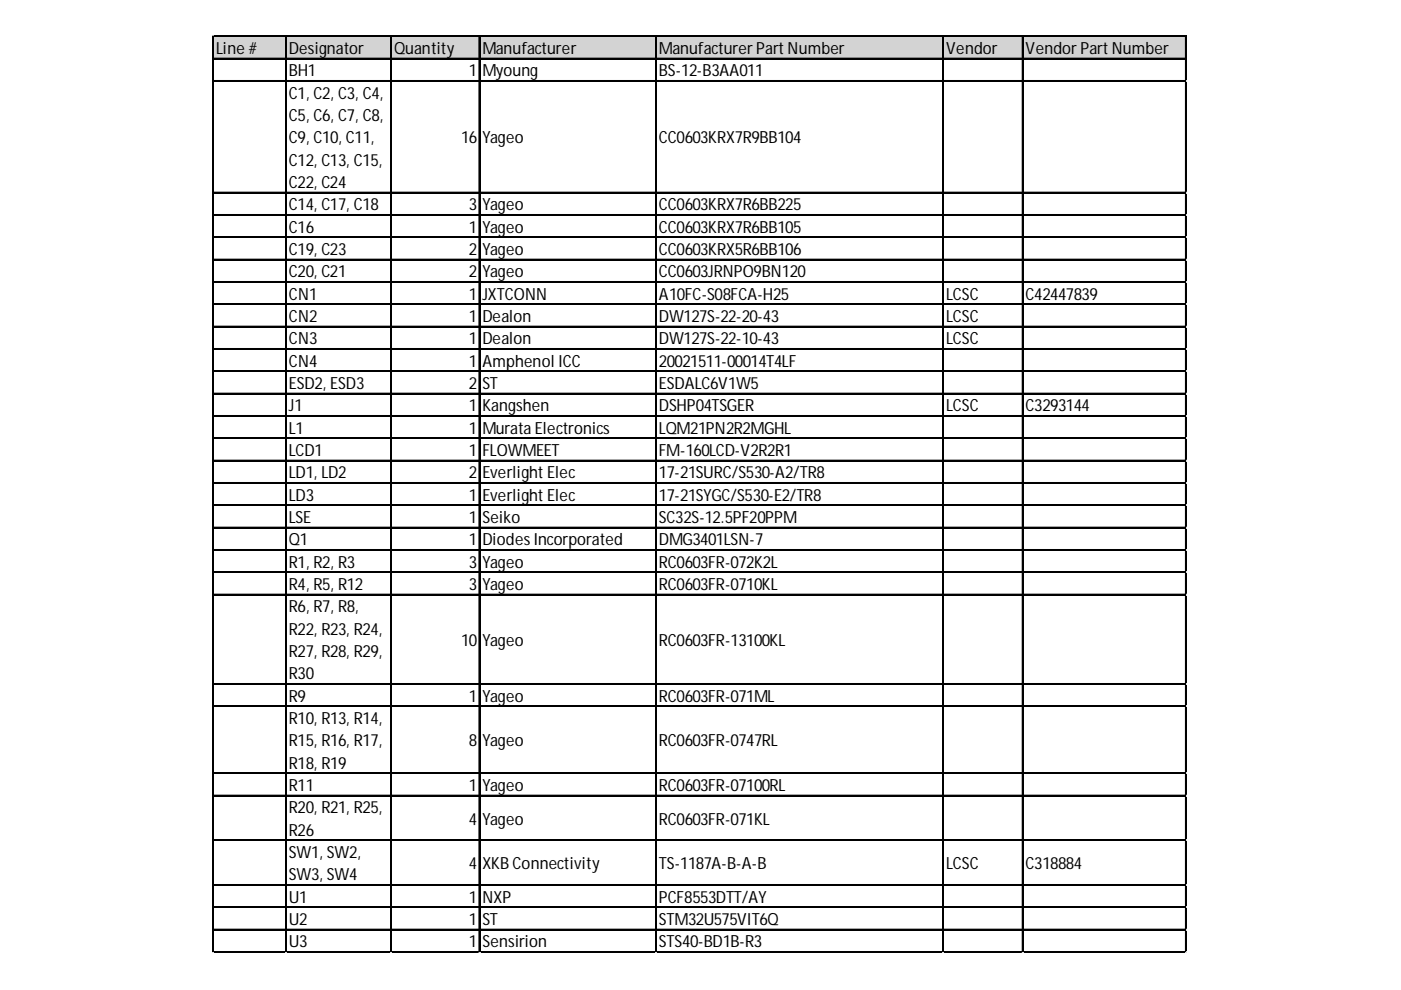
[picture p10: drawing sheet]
<svg xmlns="http://www.w3.org/2000/svg" width="297mm" height="210mm" viewBox="0 0 297 210" stroke-linecap="round" stroke-linejoin="round" font-family="sans-serif">
<defs><g id="words">
<g font-size="3.6">
<text x="45.9" y="11.5">Line #</text>
<text x="61.3" y="11.5">Designator</text>
<text x="83.5" y="11.5">Quantity</text>
<text x="102.3" y="11.5">Manufacturer</text>
<text x="139.7" y="11.5">ManufacturerPartNumber</text>
<text x="200.6" y="11.5">Vendor</text>
<text x="217.5" y="11.5">VendorPartNumber</text>
<text x="61.3" y="16.2">BH1</text>
<text x="99.4" y="16.2">1</text>
<text x="102.3" y="16.2">Myoung</text>
<text x="139.7" y="16.2">BS-12-B3AA011</text>
<text x="61.3" y="20.9">C1, C2, C3, C4,</text>
<text x="61.3" y="25.7">C5, C6, C7, C8,</text>
<text x="61.3" y="30.4">C9, C10, C11,</text>
<text x="61.3" y="35.1">C12, C13, C15,</text>
<text x="97.8" y="30.4">16</text>
<text x="102.3" y="30.4">Yageo</text>
<text x="139.7" y="30.4">CC0603KRX7R9BB104</text>
<text x="61.3" y="39.9">C22, C24</text>
<text x="61.3" y="44.6">C14, C17, C18</text>
<text x="99.4" y="44.6">3</text>
<text x="102.3" y="44.6">Yageo</text>
<text x="139.7" y="44.6">CC0603KRX7R6BB225</text>
<text x="61.3" y="49.3">C16</text>
<text x="99.4" y="49.3">1</text>
<text x="102.3" y="49.3">Yageo</text>
<text x="139.7" y="49.3">CC0603KRX7R6BB105</text>
<text x="61.3" y="54.1">C19, C23</text>
<text x="61.3" y="58.8">C20, C21</text>
<text x="99.4" y="54.1">2</text>
<text x="99.4" y="58.8">2</text>
<text x="102.3" y="54.1">Yageo</text>
<text x="102.3" y="58.8">Yageo</text>
<text x="139.7" y="54.1">CC0603KRX5R6BB106</text>
<text x="139.7" y="58.8">CC0603JRNPO9BN120</text>
<text x="61.3" y="63.5">CN1</text>
<text x="99.4" y="63.5">1</text>
<text x="102.3" y="63.5">JXTCONN</text>
<text x="139.7" y="63.5">A10FC-S08FCA-H25</text>
<text x="200.6" y="63.5">LCSC</text>
<text x="217.5" y="63.5">C42447839</text>
<text x="61.3" y="68.3">CN2</text>
<text x="99.4" y="68.3">1</text>
<text x="102.3" y="68.3">Dealon</text>
<text x="139.7" y="68.3">DW127S-22-20-43</text>
<text x="200.6" y="68.3">LCSC</text>
<text x="61.3" y="73">CN3</text>
<text x="61.3" y="77.8">CN4</text>
<text x="99.4" y="73">1</text>
<text x="99.4" y="77.8">1</text>
<text x="102.3" y="73">Dealon</text>
<text x="102.3" y="77.8">Amphenol ICC</text>
<text x="139.7" y="73">DW127S-22-10-43</text>
<text x="139.7" y="77.8">20021511-00014T4LF</text>
<text x="200.6" y="73">LCSC</text>
<text x="61.3" y="82.5">ESD2, ESD3</text>
<text x="99.4" y="82.5">2</text>
<text x="102.3" y="82.5">ST</text>
<text x="139.7" y="82.5">ESDALC6V1W5</text>
<text x="61.3" y="87.2">J1</text>
<text x="99.4" y="87.2">1</text>
<text x="102.3" y="87.2">Kangshen</text>
<text x="139.7" y="87.2">DSHP04TSGER</text>
<text x="200.6" y="87.2">LCSC</text>
<text x="217.5" y="87.2">C3293144</text>
<text x="61.3" y="92">L1</text>
<text x="99.4" y="92">1</text>
<text x="102.3" y="92">Murata Electronics</text>
<text x="139.7" y="92">LQM21PN2R2MGHL</text>
<text x="61.3" y="96.7">LCD1</text>
<text x="61.3" y="101.4">LD1, LD2</text>
<text x="99.4" y="96.7">1</text>
<text x="99.4" y="101.4">2</text>
<text x="102.3" y="96.7">FLOWMEET</text>
<text x="102.3" y="101.4">EverlightElec</text>
<text x="139.7" y="96.7">FM-160LCD-V2R2R1</text>
<text x="139.7" y="101.4">17-21SURC/S530-A2/TR8</text>
<text x="61.3" y="106.2">LD3</text>
<text x="99.4" y="106.2">1</text>
<text x="102.3" y="106.2">EverlightElec</text>
<text x="139.7" y="106.2">17-21SYGC/S530-E2/TR8</text>
<text x="61.3" y="110.9">LSE</text>
<text x="99.4" y="110.9">1</text>
<text x="102.3" y="110.9">Seiko</text>
<text x="139.7" y="110.9">SC32S-12.5PF20PPM</text>
<text x="61.3" y="115.6">Q1</text>
<text x="99.4" y="115.6">1</text>
<text x="102.3" y="115.6">DiodesIncorporated</text>
<text x="139.7" y="115.6">DMG3401LSN-7</text>
<text x="61.3" y="120.4">R1, R2, R3</text>
<text x="61.3" y="125.1">R4, R5, R12</text>
<text x="99.4" y="120.4">3</text>
<text x="99.4" y="125.1">3</text>
<text x="102.3" y="120.4">Yageo</text>
<text x="102.3" y="125.1">Yageo</text>
<text x="139.7" y="120.4">RC0603FR-072K2L</text>
<text x="139.7" y="125.1">RC0603FR-0710KL</text>
<text x="61.3" y="129.8">R6, R7, R8,</text>
<text x="61.3" y="134.6">R22, R23, R24,</text>
<text x="97.8" y="136.9">10</text>
<text x="102.3" y="136.9">Yageo</text>
<text x="139.7" y="136.9">RC0603FR-13100KL</text>
<text x="61.3" y="139.3">R27, R28, R29,</text>
<text x="61.3" y="144">R30</text>
<text x="61.3" y="148.8">R9</text>
<text x="99.4" y="148.8">1</text>
<text x="102.3" y="148.8">Yageo</text>
<text x="139.7" y="148.8">RC0603FR-071ML</text>
<text x="61.3" y="153.5">R10, R13, R14,</text>
<text x="61.3" y="158.3">R15, R16, R17,</text>
<text x="99.4" y="158.3">8</text>
<text x="102.3" y="158.3">Yageo</text>
<text x="139.7" y="158.3">RC0603FR-0747RL</text>
<text x="61.3" y="163">R18, R19</text>
<text x="61.3" y="167.7">R11</text>
<text x="99.4" y="167.7">1</text>
<text x="102.3" y="167.7">Yageo</text>
<text x="139.7" y="167.7">RC0603FR-07100RL</text>
<text x="61.3" y="172.5">R20, R21, R25,</text>
<text x="61.3" y="177.2">R26</text>
<text x="99.4" y="174.8">4</text>
<text x="102.3" y="174.8">Yageo</text>
<text x="139.7" y="174.8">RC0603FR-071KL</text>
<text x="61.3" y="181.9">SW1, SW2,</text>
<text x="99.4" y="184.3">4</text>
<text x="102.3" y="184.3">XKBConnectivity</text>
<text x="139.7" y="184.3">TS-1187A-B-A-B</text>
<text x="200.6" y="184.3">LCSC</text>
<text x="217.5" y="184.3">C318884</text>
<text x="61.3" y="186.7">SW3, SW4</text>
<text x="61.3" y="191.4">U1</text>
<text x="99.4" y="191.4">1</text>
<text x="102.3" y="191.4">NXP</text>
<text x="139.7" y="191.4">PCF8553DTT/AY</text>
<text x="61.3" y="196.1">U2</text>
<text x="99.4" y="196.1">1</text>
<text x="102.3" y="196.1">ST</text>
<text x="139.7" y="196.1">STM32U575VIT6Q</text>
<text x="61.3" y="200.9">U3</text>
<text x="99.4" y="200.9">1</text>
<text x="102.3" y="200.9">Sensirion</text>
<text x="139.7" y="200.9">STS40-BD1B-R3</text>
</g>
</g></defs>
<path d="M45.3 7.8h206.3v4.8h-206.3z" fill="#d3d3d3"/>
<g fill="none" stroke="#000" stroke-width=".24">
<path d="M45.1 7.6v194.4M45.3 7.6v194.4M45.4 7.6h206.2M45.4 7.7h206.2M45.4 12.3h206.2M45.4 12.5h206.2M45.4 17.1h206.2M45.4 17.2h206.2M60.6 7.8v194.2M60.7 7.8v194.2M82.8 7.8v194.2M82.9 7.8v194.2"/>
<path d="M101.6 7.8v194.2M101.7 7.8v194.2M139 7.8v194.2M139.1 7.8v194.2M199.9 7.8v194.2M200 7.8v194.2M216.7 7.8v194.2M216.9 7.8v194.2M251.3 7.8v194.2M251.5 7.8v194.2M45.4 40.8h206.2M45.4 40.9h206.2"/>
<path d="M45.4 45.5h206.2M45.4 45.6h206.2M45.4 50.2h206.2M45.4 50.3h206.2M45.4 55h206.2M45.4 55.1h206.2M45.4 59.7h206.2M45.4 59.8h206.2M45.4 64.4h206.2M45.4 64.5h206.2M45.4 69.2h206.2M45.4 69.3h206.2"/>
<path d="M45.4 73.9h206.2M45.4 74h206.2M45.4 78.6h206.2M45.4 78.8h206.2M45.4 83.4h206.2M45.4 83.5h206.2M45.4 88.1h206.2M45.4 88.2h206.2M45.4 92.8h206.2M45.4 93h206.2M45.4 97.6h206.2M45.4 97.7h206.2"/>
<path d="M45.4 102.3h206.2M45.4 102.4h206.2M45.4 107h206.2M45.4 107.2h206.2M45.4 111.8h206.2M45.4 111.9h206.2M45.4 116.5h206.2M45.4 116.6h206.2M45.4 121.3h206.2M45.4 121.4h206.2M45.4 126h206.2M45.4 126.1h206.2"/>
<path d="M45.4 144.9h206.2M45.4 145h206.2M45.4 149.7h206.2M45.4 149.8h206.2M45.4 163.9h206.2M45.4 164h206.2M45.4 168.6h206.2M45.4 168.7h206.2M45.4 178.1h206.2M45.4 178.2h206.2M45.4 187.5h206.2M45.4 187.7h206.2"/>
<path d="M45.4 192.3h206.2M45.4 192.4h206.2M45.4 197h206.2M45.4 197.1h206.2M45.4 201.8h206.2M45.4 201.9h206.2"/>
</g>
<path d="M45.1 202h.1" fill="none" stroke="#e0e0e0" stroke-width=".24"/>
<path d="M45.1 202h.3z" fill="#e0e0e0"/>
<path d="M60.6 202h.1" fill="none" stroke="#e0e0e0" stroke-width=".24"/>
<path d="M60.6 202h.2z" fill="#e0e0e0"/>
<path d="M82.8 202h.1" fill="none" stroke="#e0e0e0" stroke-width=".24"/>
<path d="M82.8 202h.3z" fill="#e0e0e0"/>
<path d="M101.6 202h.1" fill="none" stroke="#e0e0e0" stroke-width=".24"/>
<path d="M101.6 202h.2z" fill="#e0e0e0"/>
<path d="M139 202h.1" fill="none" stroke="#e0e0e0" stroke-width=".24"/>
<path d="M139 202h.2z" fill="#e0e0e0"/>
<path d="M199.9 202h.1" fill="none" stroke="#e0e0e0" stroke-width=".24"/>
<path d="M199.9 202h.3z" fill="#e0e0e0"/>
<path d="M216.7 202h.1" fill="none" stroke="#e0e0e0" stroke-width=".24"/>
<path d="M216.7 202h.3z" fill="#e0e0e0"/>
<path d="M251.3 202h.1" fill="none" stroke="#e0e0e0" stroke-width=".24"/>
<path d="M251.3 202h.3z" fill="#e0e0e0"/>
<path d="M251.6 17.1h.1" fill="none" stroke="#e0e0e0" stroke-width=".24"/>
<path d="M251.6 17.1v.2z" fill="#e0e0e0"/>
<path d="M251.6 40.8h.1" fill="none" stroke="#e0e0e0" stroke-width=".24"/>
<path d="M251.6 40.8v.2z" fill="#e0e0e0"/>
<path d="M251.6 45.5h.1" fill="none" stroke="#e0e0e0" stroke-width=".24"/>
<path d="M251.6 45.5v.2z" fill="#e0e0e0"/>
<path d="M251.6 50.2h.1" fill="none" stroke="#e0e0e0" stroke-width=".24"/>
<path d="M251.6 50.2v.3z" fill="#e0e0e0"/>
<path d="M251.6 55h.1" fill="none" stroke="#e0e0e0" stroke-width=".24"/>
<path d="M251.6 55v.2z" fill="#e0e0e0"/>
<path d="M251.6 59.7h.1" fill="none" stroke="#e0e0e0" stroke-width=".24"/>
<path d="M251.6 59.7v.2z" fill="#e0e0e0"/>
<path d="M251.6 64.4h.1" fill="none" stroke="#e0e0e0" stroke-width=".24"/>
<path d="M251.6 64.4v.3z" fill="#e0e0e0"/>
<path d="M251.6 69.2h.1" fill="none" stroke="#e0e0e0" stroke-width=".24"/>
<path d="M251.6 69.2v.2z" fill="#e0e0e0"/>
<path d="M251.6 73.9h.1" fill="none" stroke="#e0e0e0" stroke-width=".24"/>
<path d="M251.6 73.9v.2z" fill="#e0e0e0"/>
<path d="M251.6 78.6h.1" fill="none" stroke="#e0e0e0" stroke-width=".24"/>
<path d="M251.6 78.6v.3z" fill="#e0e0e0"/>
<path d="M251.6 83.4h.1" fill="none" stroke="#e0e0e0" stroke-width=".24"/>
<path d="M251.6 83.4v.2z" fill="#e0e0e0"/>
<path d="M251.6 88.1h.1" fill="none" stroke="#e0e0e0" stroke-width=".24"/>
<path d="M251.6 88.1v.2z" fill="#e0e0e0"/>
<path d="M251.6 92.8h.1" fill="none" stroke="#e0e0e0" stroke-width=".24"/>
<path d="M251.6 92.8v.3z" fill="#e0e0e0"/>
<path d="M251.6 97.6h.1" fill="none" stroke="#e0e0e0" stroke-width=".24"/>
<path d="M251.6 97.6v.2z" fill="#e0e0e0"/>
<path d="M251.6 102.3h.1" fill="none" stroke="#e0e0e0" stroke-width=".24"/>
<path d="M251.6 102.3v.2z" fill="#e0e0e0"/>
<path d="M251.6 107h.1" fill="none" stroke="#e0e0e0" stroke-width=".24"/>
<path d="M251.6 107v.3z" fill="#e0e0e0"/>
<path d="M251.6 111.8h.1" fill="none" stroke="#e0e0e0" stroke-width=".24"/>
<path d="M251.6 111.8v.2z" fill="#e0e0e0"/>
<path d="M251.6 116.5h.1" fill="none" stroke="#e0e0e0" stroke-width=".24"/>
<path d="M251.6 116.5v.3z" fill="#e0e0e0"/>
<path d="M251.6 121.3h.1" fill="none" stroke="#e0e0e0" stroke-width=".24"/>
<path d="M251.6 121.3v.2z" fill="#e0e0e0"/>
<path d="M251.6 126h.1" fill="none" stroke="#e0e0e0" stroke-width=".24"/>
<path d="M251.6 126v.2z" fill="#e0e0e0"/>
<path d="M251.6 144.9h.1" fill="none" stroke="#e0e0e0" stroke-width=".24"/>
<path d="M251.6 144.9v.3z" fill="#e0e0e0"/>
<path d="M251.6 149.7h.1" fill="none" stroke="#e0e0e0" stroke-width=".24"/>
<path d="M251.6 149.7v.2z" fill="#e0e0e0"/>
<path d="M251.6 163.9h.1" fill="none" stroke="#e0e0e0" stroke-width=".24"/>
<path d="M251.6 163.9v.2z" fill="#e0e0e0"/>
<path d="M251.6 168.6h.1" fill="none" stroke="#e0e0e0" stroke-width=".24"/>
<path d="M251.6 168.6v.2z" fill="#e0e0e0"/>
<path d="M251.6 178.1h.1" fill="none" stroke="#e0e0e0" stroke-width=".24"/>
<path d="M251.6 178.1v.2z" fill="#e0e0e0"/>
<path d="M251.6 187.5h.1" fill="none" stroke="#e0e0e0" stroke-width=".24"/>
<path d="M251.6 187.5v.3z" fill="#e0e0e0"/>
<path d="M251.6 192.3h.1" fill="none" stroke="#e0e0e0" stroke-width=".24"/>
<path d="M251.6 192.3v.2z" fill="#e0e0e0"/>
<path d="M251.6 197h.1" fill="none" stroke="#e0e0e0" stroke-width=".24"/>
<path d="M251.6 197v.3z" fill="#e0e0e0"/>
<path d="M251.6 201.8h.1" fill="none" stroke="#e0e0e0" stroke-width=".24"/>
<path d="M251.6 201.8v.2z" fill="#e0e0e0"/>
<use href="#words"/>
</svg>
